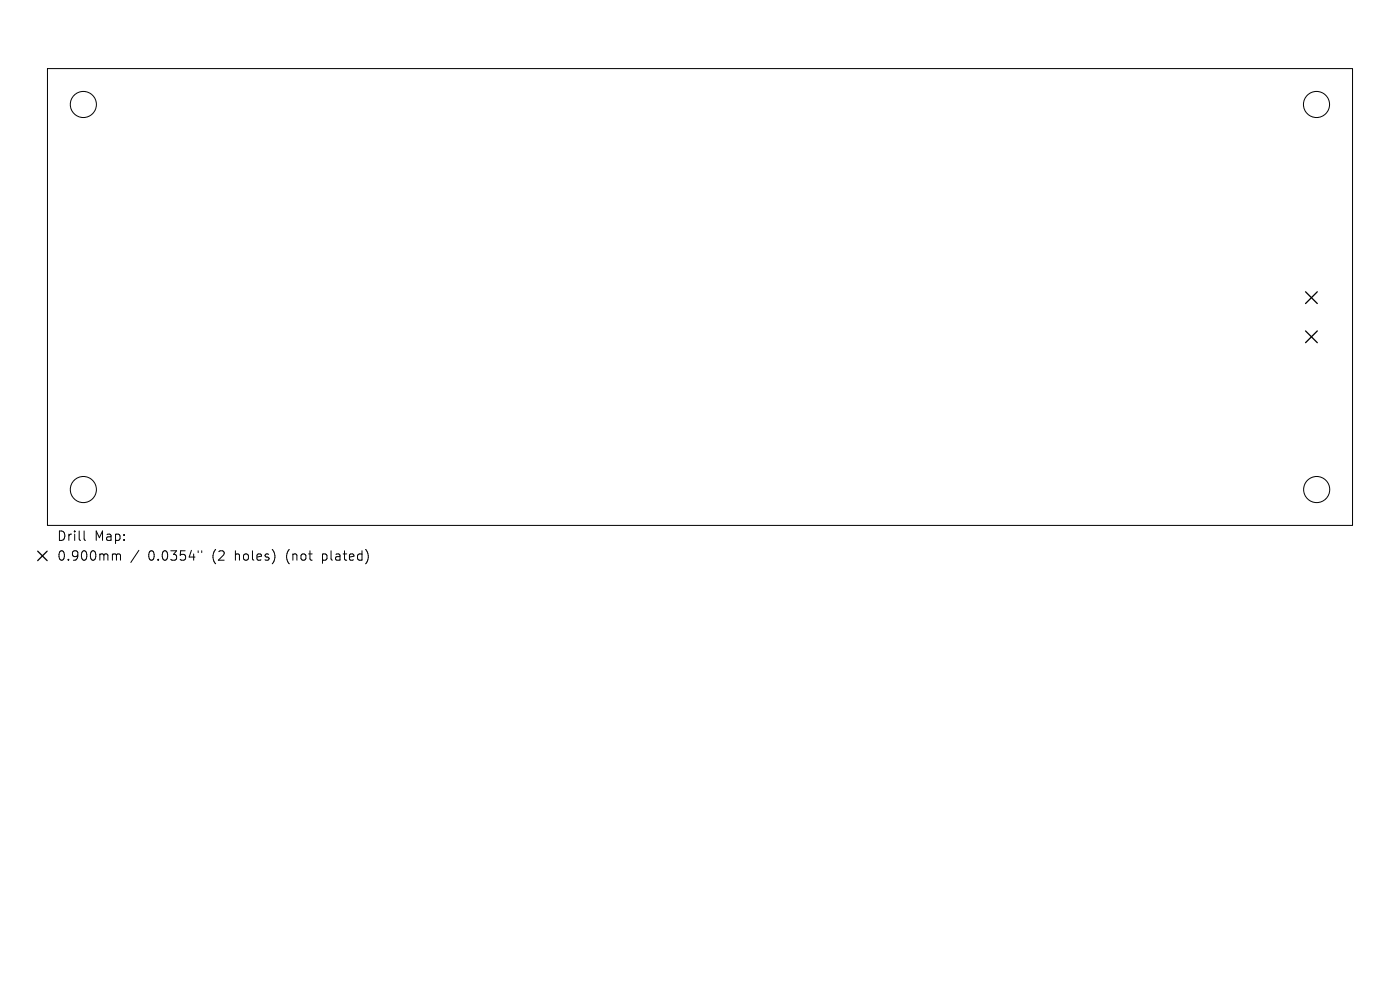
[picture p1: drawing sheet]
<svg xmlns="http://www.w3.org/2000/svg" width="297mm" height="210mm" viewBox="0 0 297 210" stroke-linecap="round" stroke-linejoin="round" font-family="sans-serif">
<defs><g id="words">
<g font-size="2.8">
<text x="12" y="115">Drill</text>
<text x="12" y="119.2">0.900mm</text>
<text x="20" y="115">Map:</text>
<text x="31.4" y="119.2">0.0354&quot;</text>
<text x="45.2" y="119.2">(2</text>
<text x="50.1" y="119.2">holes)</text>
<text x="61.2" y="119.2">(not</text>
<text x="69" y="119.2">plated)</text>
</g>
</g></defs>
<g fill="none" stroke="#000" stroke-width=".21">
<path d="M10.1 14.6h276.8v96.9h-276.8zM17.8 112.6v1.8l.3 .2M24.1 117.5h.3l.3 .3M24.7 117.8l.3-.3 .5 .1 .1 1.2M24.7 117.8v1M29.5 116.7l-1.7 2.6M42 116.8v.4M42.8 116.8v.4"/>
<circle cx="17.7" cy="22.2" r="2.77"/>
<circle cx="279.3" cy="22.2" r="2.77"/>
<circle cx="17.7" cy="103.8" r="2.77"/>
<circle cx="279.3" cy="103.8" r="2.77"/>
</g>
<path d="M277 61.9l2.5 2.5M277 70.2l2.5 2.5M279.5 61.9l-2.5 2.5M279.5 70.2l-2.5 2.5M8 116.9l2 2M10 116.9l-2 2" fill="none" stroke="#000" stroke-width=".28"/>
<use href="#words"/>
</svg>
